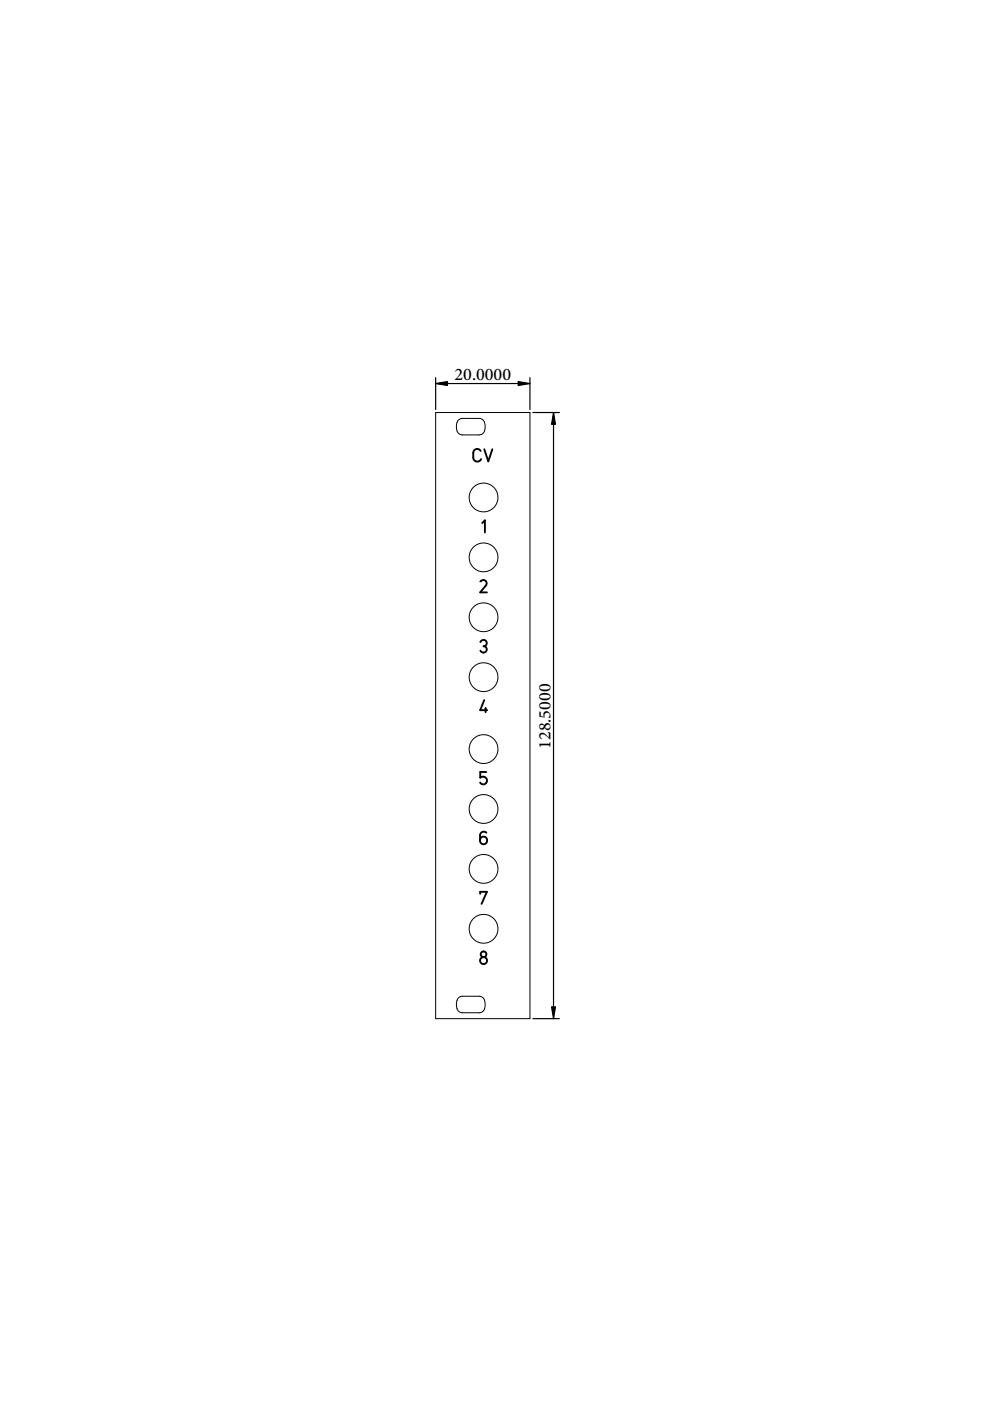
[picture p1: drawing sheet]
<svg xmlns="http://www.w3.org/2000/svg" width="210mm" height="297mm" viewBox="0 0 210 297" stroke-linecap="round" stroke-linejoin="round" font-family="sans-serif">
<defs><g id="words">
<g font-size="5.3">
<text x="96.4" y="80.7">20.0000</text>
<text x="116.7" y="158.8" transform="rotate(-90 116.7 158.8)">128.5000</text>
</g>
</g></defs>
<g fill="none" stroke="#000" stroke-width=".21">
<path d="M92.4 87.5h20v128.5h-20zM97.2 89.1l.8-.4 4.1 .1 .4 .4 .3 .6 .1 .9-.2 .8-.4 .5-.6 .2-4.1-.1-.6-.5-.2-.8 .1-1zM97.2 211.6l.8-.4 4.1 .1 .4 .4 .3 .6 .1 .9-.2 .8-.4 .5-.6 .2-4.1-.1-.6-.4-.2-.9 .1-1z"/>
<circle cx="102.5" cy="105.5" r="3"/>
<circle cx="102.5" cy="118.2" r="3"/>
<circle cx="102.5" cy="130.9" r="3"/>
<circle cx="102.5" cy="143.6" r="3"/>
<circle cx="102.5" cy="158.8" r="3"/>
<circle cx="102.5" cy="171.5" r="3"/>
<circle cx="102.5" cy="196.9" r="3"/>
<circle cx="102.5" cy="184.2" r="3"/>
</g>
<g fill="none" stroke="#000" stroke-width=".4">
<path d="M101.9 95.6l-.6-.4-.7 .2-.2 .5-.1 1.2 .3 .5 .4 .3 .6-.1 .4-.5M102.7 95.3l.8 2.5 .9-2.5M102.2 110.9l.6-.6v2.6M101.8 123.3l.5-.3h.4l.4 .3 .1 .4-.1 .4-1.3 1.5h1.4M101.9 136.1l.5-.4 .6 .2 .1 .7-.6 .4 .5 .2 .2 .5-.1 .4-.4 .2h-.5l-.3-.3M102.7 148.4l-.9 2.2h1.4M103 150.1v.9M103.1 163.7h-1.3v1.2l.6-.2 .5 .1 .3 .5-.1 .6-.2 .3-.4 .1-.7-.4M103.1 176.6l-.4-.3-.4 .1-.4 .3-.1 .4v1.2l.2 .4 .6 .3 .5-.3 .1-.8-.4-.5-.7 .1-.3 .6M101.8 189.5v-.4h1.4l-1.1 2.5"/>
<circle cx="102.5" cy="203.7" r=".74"/>
<circle cx="102.5" cy="202.3" r=".6"/>
</g>
<path d="M92.4 80.1v6.7M92.4 81.3h20M112.4 80.1v6.7M113 87.5h5.6M117.4 87.5v128.5M113 216h5.6" fill="none" stroke="#000" stroke-width=".25"/>
<path d="M92.4 81.3l2.5-.4v.8zM109.9 80.9l2.5 .4-2.5 .4zM117.4 87.5l.4 2.5h-.9zM116.9 213.5h.9l-.4 2.5z" fill="#000"/>
<path d="M92.4 81.3l2.5-.4v.8zM109.9 80.9l2.5 .4-2.5 .4zM117.4 87.5l.4 2.5h-.9zM116.9 213.5h.9l-.4 2.5z" fill="#000" stroke="#000" stroke-width=".25"/>
<use href="#words"/>
</svg>
